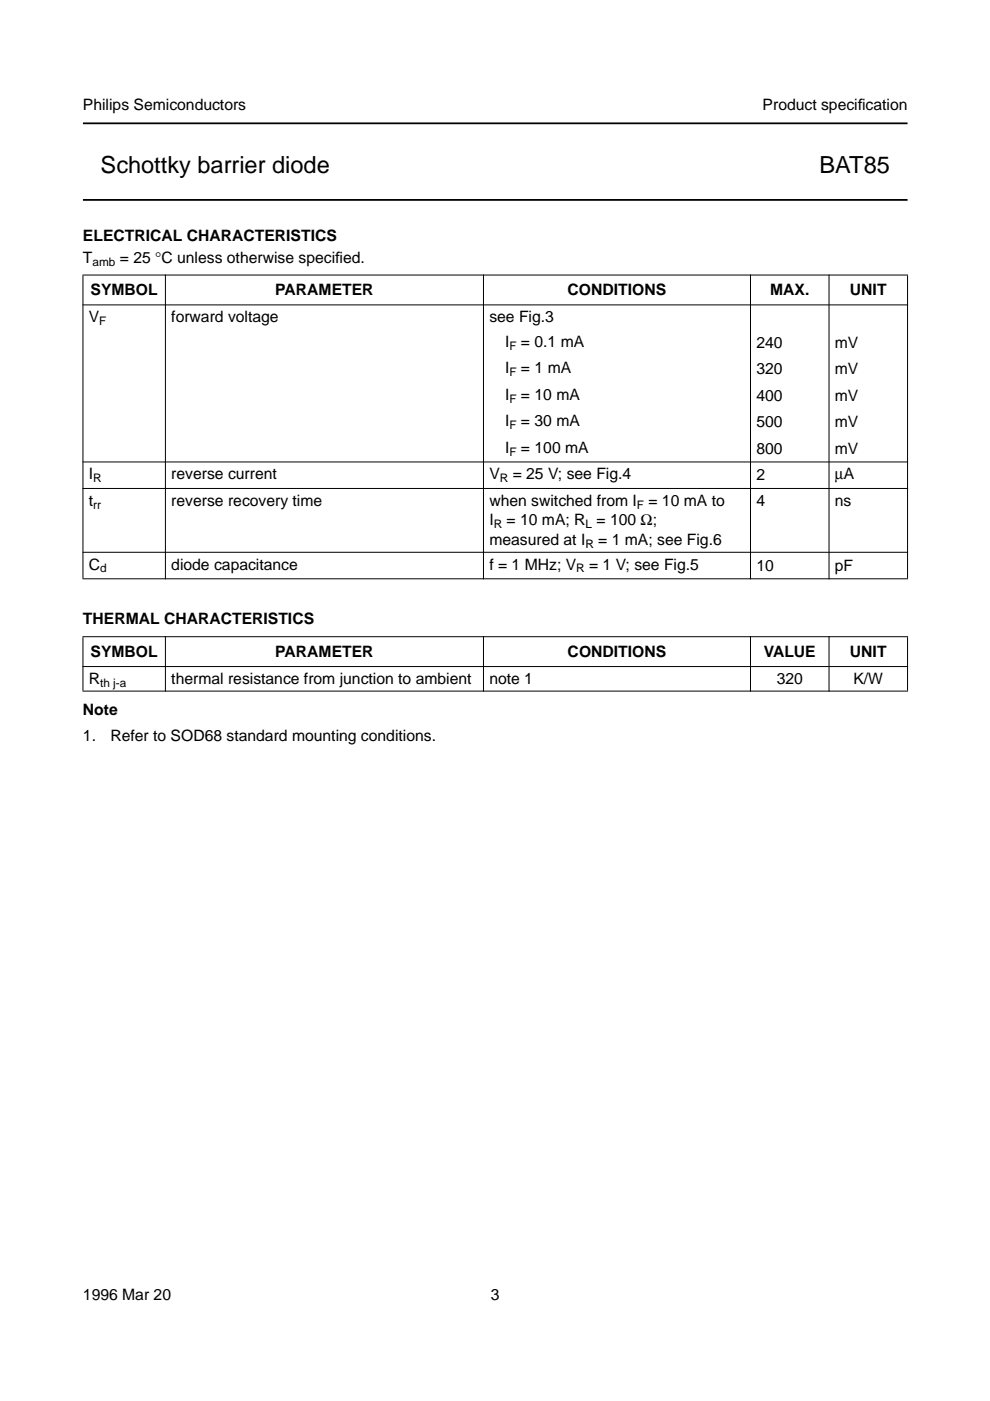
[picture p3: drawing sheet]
<svg xmlns="http://www.w3.org/2000/svg" width="210mm" height="297mm" viewBox="0 0 210 297" stroke-linecap="round" stroke-linejoin="round" font-family="sans-serif">
<defs><g id="words">
<g font-size="5">
<text x="21.3" y="36.6">Schottky barrier diode</text>
<text x="173.8" y="36.6">BAT85</text>
</g>
<g font-size="3.3">
<text x="17.6" y="23.4">Philips Semiconductors</text>
<text x="161.7" y="23.4">Product specif</text>
<text x="181.9" y="23.4">ication</text>
<text x="17.6" y="51.1">ELECTRICAL CHARACTERISTICS</text>
<text x="17.6" y="55.8">T</text>
<text x="25.4" y="55.8">= 25 °C unless otherwise specif</text>
<text x="71.1" y="55.8">ied.</text>
<text x="19.2" y="62.6">SYMBOL</text>
<text x="58.4" y="62.6">PARAMETER</text>
<text x="120.4" y="62.6">CONDITIONS</text>
<text x="163.3" y="62.6">MAX.</text>
<text x="180.2" y="62.6">UNIT</text>
<text x="18.8" y="68.3">V</text>
<text x="36.3" y="68.3">forward voltage</text>
<text x="103.8" y="68.3">see Fig.3</text>
<text x="107.1" y="73.5">I</text>
<text x="110.5" y="73.5">= 0.1 mA</text>
<text x="160.4" y="73.7">240</text>
<text x="177" y="73.7">mV</text>
<text x="107.1" y="79.1">I</text>
<text x="110.5" y="79.1">= 1 mA</text>
<text x="160.4" y="79.4">320</text>
<text x="177" y="79.4">mV</text>
<text x="107.1" y="84.8">I</text>
<text x="110.5" y="84.8">= 10 mA</text>
<text x="160.4" y="85">400</text>
<text x="177" y="85">mV</text>
<text x="107.1" y="90.4">I</text>
<text x="110.5" y="90.4">= 30 mA</text>
<text x="160.4" y="90.6">500</text>
<text x="177" y="90.6">mV</text>
<text x="18.8" y="101.6">I</text>
<text x="36.3" y="101.6">reverse current</text>
<text x="103.8" y="101.6">V</text>
<text x="107.1" y="96">I</text>
<text x="108.7" y="101.6">= 25 V; see Fig.4</text>
<text x="110.5" y="96">= 100 mA</text>
<text x="160.4" y="96.2">800</text>
<text x="160.4" y="101.8">2</text>
<text x="177" y="96.2">mV</text>
<text x="177" y="101.6">µA</text>
<text x="18.8" y="107.2">t</text>
<text x="36.3" y="107.2">reverse recovery time</text>
<text x="103.8" y="107.2">when switched from I</text>
<text x="137.5" y="107.2">= 10 mA to</text>
<text x="160.4" y="107.2">4</text>
<text x="177" y="107.2">ns</text>
<text x="103.8" y="111.4">I</text>
<text x="107.4" y="111.4">= 10 mA; R = 100 Ω;</text>
<text x="103.8" y="115.6">measured at I</text>
<text x="126.8" y="115.6">= 1 mA; see Fig.6</text>
<text x="18.8" y="120.8">C</text>
<text x="36.3" y="120.8">diode capacitance</text>
<text x="103.8" y="120.8">f = 1 MHz; V</text>
<text x="124.9" y="120.8">= 1 V; see Fig.5</text>
<text x="160.4" y="121">10</text>
<text x="177" y="121">pF</text>
<text x="17.6" y="132.2">THERMAL CHARACTERISTICS</text>
<text x="19.2" y="139.3">SYMBOL</text>
<text x="58.4" y="139.3">PARAMETER</text>
<text x="120.4" y="139.3">CONDITIONS</text>
<text x="161.9" y="139.3">VALUE</text>
<text x="180.2" y="139.3">UNIT</text>
<text x="18.8" y="145">R</text>
<text x="36.3" y="145">thermal resistance from junction to ambient</text>
<text x="103.8" y="145">note 1</text>
<text x="164.7" y="145">320</text>
<text x="181" y="145">K/W</text>
<text x="17.6" y="151.7">Note</text>
<text x="17.6" y="157.1">1.</text>
<text x="23.4" y="157.1">Refer to SOD68 standard mounting conditions.</text>
<text x="17.6" y="275.6">1996 Mar 20</text>
<text x="104.1" y="275.6">3</text>
</g>
<g font-size="2.5">
<text x="19.6" y="56.4">amb</text>
<text x="21.1" y="68.9">F</text>
<text x="108" y="74.1">F</text>
<text x="108" y="79.7">F</text>
<text x="108" y="85.4">F</text>
<text x="108" y="91">F</text>
<text x="108" y="96.6">F</text>
<text x="19.8" y="102.2">R</text>
<text x="19.8" y="107.8">rr</text>
<text x="106" y="102.2">R</text>
<text x="135" y="107.8">F</text>
<text x="104.7" y="112">R</text>
<text x="124.2" y="112">L</text>
<text x="124.1" y="116.2">R</text>
<text x="21.2" y="121.4">d</text>
<text x="122.2" y="121.4">R</text>
<text x="21.2" y="145.6">th j-a</text>
</g>
</g></defs>
<path d="M17.6 26.2h174.8M17.6 42.4h174.8" fill="none" stroke="#000" stroke-width=".38"/>
<g fill="#000" stroke="#000" stroke-width=".21">
<path d="M17.5 58.3h175zM17.5 64.6h175zM17.5 97.9h175zM17.5 103.6h175zM17.5 117.1h175zM17.6 58.4v64.2zM35.1 58.2v64.6zM102.5 58.2v64.6zM159.1 58.2v64.6zM175.8 58.2v64.6zM192.4 58.4v64.2zM17.5 122.7h175z"/>
<path d="M17.5 135h175zM17.6 135.1v11.3zM35.1 134.9v11.7zM102.5 134.9v11.7zM159.1 134.9v11.7zM175.8 134.9v11.7zM192.4 135.1v11.3zM17.5 141.3h175zM17.5 146.5h175z"/>
</g>
<use href="#words"/>
</svg>
